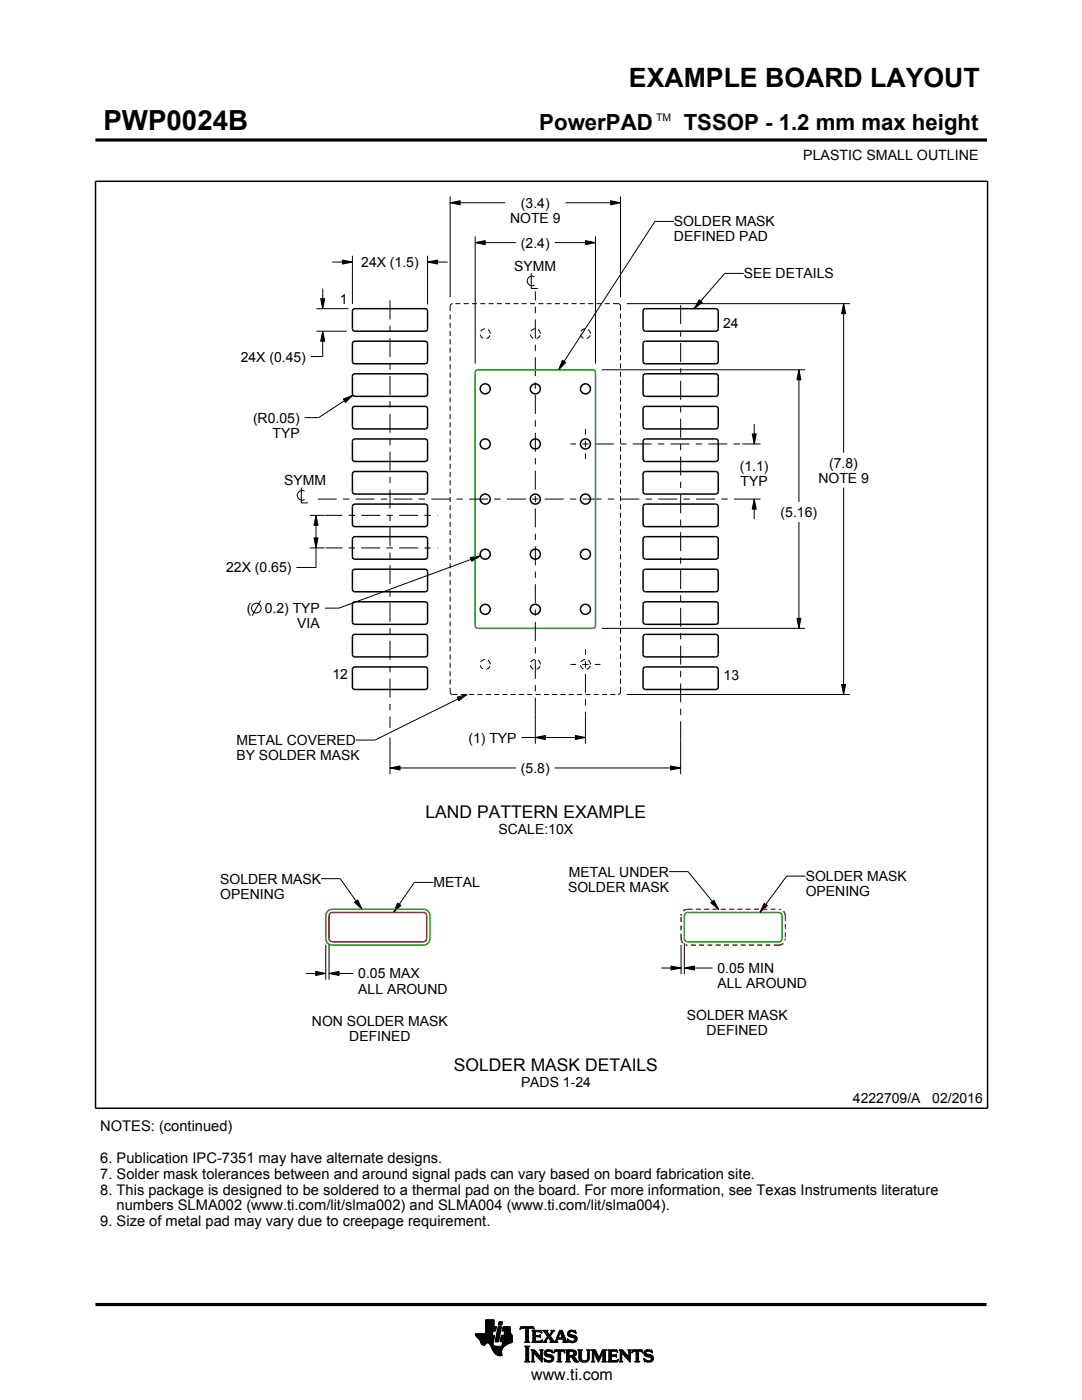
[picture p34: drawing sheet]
<svg xmlns="http://www.w3.org/2000/svg" width="216mm" height="279mm" viewBox="0 0 216 279" stroke-linecap="round" stroke-linejoin="round" font-family="sans-serif">
<defs><g id="words">
<text font-size="5.5" x="20.6" y="26">PWP0024B</text>
<text font-size="5.3" x="125.5" y="17.4">EXAMPLE BOARD LAYOUT</text>
<g font-size="4.4">
<text x="107.6" y="26">PowerPAD</text>
<text x="136.4" y="26">TSSOP - 1.2 mm max height</text>
</g>
<g font-size="3.5">
<text x="84.9" y="163.3">LAND PATTERN EXAMPLE</text>
<text x="90.6" y="213.7">SOLDER MASK DETAILS</text>
</g>
<text font-size="3.2" x="106" y="275.3">www.ti.com</text>
<g font-size="2.9">
<text x="20" y="225.8">NOTES: (continued)</text>
<text x="20" y="232.1">6. Publication IPC-7351 may have alternate designs.</text>
<text x="20" y="235.2">7. Solder mask tolerances between and around signal pads can vary based on board fabrication site.</text>
<text x="20" y="238.4">8. This package is designed to be soldered to a thermal pad on the board. For more information, see Texas Instruments literature</text>
<text x="20" y="244.7">9. Size of metal pad may vary due to creepage requirement.</text>
<text x="23.3" y="241.5">numbers SLMA002 (www.ti.com/lit/slma002) and SLMA004 (www.ti.com/lit/slma004).</text>
</g>
<g font-size="2.8">
<text x="160.3" y="32">PLASTIC SMALL OUTLINE</text>
<text x="103.9" y="41.5">(3.4)</text>
<text x="101.8" y="44.5">NOTE 9</text>
<text x="134.5" y="45.2">SOLDER MASK</text>
<text x="72.1" y="53.3">24X (1.5)</text>
<text x="103.9" y="49.4">(2.4)</text>
<text x="134.5" y="48.2">DEFINED PAD</text>
<text x="102.6" y="54.1">SYMM</text>
<text x="148.4" y="55.6">SEE DETAILS</text>
<text x="67.8" y="60.6">1</text>
<text x="144.3" y="65.4">24</text>
<text x="48" y="72.2">24X (0.45)</text>
<text x="50.5" y="84.3">(R0.05)</text>
<text x="54.4" y="87.3">TYP</text>
<text x="147.6" y="94">(1.1)</text>
<text x="165.5" y="93.3">(7.8)</text>
<text x="56.7" y="96.9">SYMM</text>
<text x="147.8" y="97">TYP</text>
<text x="163.3" y="96.3">NOTE 9</text>
<text x="155.8" y="103.2">(5.16)</text>
<text x="45.1" y="114.3">22X (0.65)</text>
<text x="49.2" y="122.4">(</text>
<text x="52.8" y="122.4">0.2) TYP</text>
<text x="59.3" y="125.4">VIA</text>
<text x="66.4" y="135.6">12</text>
<text x="144.4" y="135.7">13</text>
<text x="47.2" y="148.7">METAL COVERED</text>
<text x="93.5" y="148.2">(1) TYP</text>
<text x="47.2" y="151.7">BY SOLDER MASK</text>
<text x="103.9" y="154.3">(5.8)</text>
<text x="99.5" y="166.5">SCALE:10X</text>
<text x="43.9" y="176.4">SOLDER MASK</text>
<text x="43.9" y="179.4">OPENING</text>
<text x="86.5" y="177.1">METAL</text>
<text x="113.3" y="178">SOLDER MASK</text>
<text x="113.5" y="175">METAL UNDER</text>
<text x="160.8" y="175.8">SOLDER MASK</text>
<text x="160.8" y="178.8">OPENING</text>
<text x="71.5" y="195.3">0.05 MAX</text>
<text x="143.2" y="194.2">0.05 MIN</text>
<text x="143.2" y="197.2">ALL AROUND</text>
<text x="71.5" y="198.3">ALL AROUND</text>
<text x="137" y="203.6">SOLDER MASK</text>
<text x="62.2" y="204.7">NON SOLDER MASK</text>
<text x="69.7" y="207.7">DEFINED</text>
<text x="141" y="206.6">DEFINED</text>
<text x="104" y="216.8">PADS 1-24</text>
<text x="170.2" y="220.2">4222709/A</text>
<text x="186" y="220.2">02/2016</text>
</g>
<text font-size="2.1" x="130.9" y="24.2">TM</text>
</g></defs>
<g fill="#000">
<path d="M68.3 51.9l2 .4-2 .4zM85.3 52.3l2-.4v.8zM89.8 40.5l2-.4v.8zM94.8 48.4l2-.4v.8zM116.8 48l2 .4-2 .4zM121.8 40.1l2 .4-2 .4zM64.4 66.1l.4 2h-.8zM64 59.6h.8l-.4 2zM68.5 79.6l1.9-.7-1.5 1.4zM112.2 71.9l.7 .4-1.4 1.5zM139.5 59.8l.6 .6-1.6 1.2zM159.4 73.8l.4 2h-.8z"/>
<path d="M168.3 60.6l.4 2h-.8zM150.5 99.6l.4 2h-.8zM150.1 86.6h.8l-.4 2zM63.1 102.9l.4 2h-.8zM62.7 107.4h.8l-.4 2zM93.9 111.3l2-.4-1.8 1.1zM91.2 139.1l2-.5-1.6 1.2zM159 123.4h.8l-.4 2zM167.9 136.6h.8l-.4 2zM77.8 153.3l2-.4v.8zM106.8 147.2l2-.4v.8zM114.8 146.8l2 .4-2 .4z"/>
<path d="M133.8 152.9l2 .4-2 .4zM63 193.9l2 .4-2 .4zM65.7 194.3l2-.4v.8zM70.7 180.1l.7-.5 .8 1.9zM79.3 180.2l.7 .5-1.5 1.4zM133.9 192.8l2 .4-2 .4zM136.6 193.2l2-.4v.8zM141.8 180.2l.7-.5 .9 1.8zM152.5 180.3l.6 .4-1.5 1.4z"/>
</g>
<g fill="none" stroke="#000" stroke-width=".2">
<path d="M19.1 27.9h177.7M89.8 39.2v20.2M123.8 39.2v20.2M196.8 27.7v.5M64 59.6h.8l-.4 2zM64.4 57.6v4M66.3 52.3h4M68.3 51.9l2 .4-2 .4zM70.3 51v9.7M85.3 52.3l2-.4v.8zM85.3 51v9.8M85.3 52.3h4"/>
<path d="M89.8 40.5l2-.4v.8zM89.8 40.5h11M94.8 48.4l2-.4v.8zM94.8 47.2v25.4M94.8 48.4h8.1M106 54.5v3.1h1.3M106.7 55.2a.98 .98 0 0 0-1.5 .9 .98 .98 0 0 0 1.5 .8M110.7 48.4h8.1M112.9 40.5h10.9M116.8 48l2 .4-2 .4zM118.8 47.2v25.4M121.8 40.1l2 .4-2 .4z"/>
<path d="M134.5 44.2h-3.8l-19.2 29.6M139.5 59.8l.6 .6-1.6 1.2zM148.4 54.6h-3.8l-6.1 7M63.1 61.6h6.4M63.1 66.1h6.1M64.4 66.1l.4 2h-.8zM64.4 66.1v5.1h-2.3M68.5 79.6l1.9-.7-1.5 1.4zM70.4 78.9l-6.8 4.4h-2.8M112.2 71.9l.7 .4-1.4 1.5zM120.1 73.8h40.6M125.1 60.6h44.5"/>
<path d="M159.4 73.8l.4 2h-.8zM159.4 73.8v26.4M168.3 60.6l.4 2h-.8zM168.3 60.6v29.7M60.1 97.3v3.1h1.4M60.8 98a.98 .98 0 0 0-1.5 .9 .98 .98 0 0 0 1.5 .8M148.1 99.6h3.6M148.1 88.6h3.6M150.1 86.6h.8l-.4 2zM150.5 99.6l.4 2h-.8zM150.5 84.6v4M150.5 99.6v4"/>
<path d="M168.3 97.3v41.3M52 119.9l-1.7 3M61.8 109.4h3M61.8 102.9h2.9M62.7 107.4h.8l-.4 2zM63.1 102.9l.4 2h-.8zM63.1 102.9v10.4h-3.9M93.9 111.3l2-.4-1.8 1.1zM95.9 110.9l-28.3 10.5h-2.8M159.4 104.2v21.2M91.2 139.1l2-.5-1.6 1.2zM93.2 138.6l-18.4 9.1h-3.8"/>
<path d="M120.1 125.4h40.6M125.1 138.6h44.5M159 123.4h.8l-.4 2zM167.9 136.6h.8l-.4 2zM77.8 153.3l2-.4v.8zM77.8 153.3h25.1M77.8 147.2v7.3M104.1 147.2h12.7M106.8 147.2l2-.4v.8zM106.8 142.7v5.7M110.7 153.3h25.1M114.8 146.8l2 .4-2 .4z"/>
<path d="M116.8 142.8v5.6M133.8 152.9l2 .4-2 .4zM135.8 147.7v6.8M64.1 175.4h3.8l4.3 6.1M86.5 176.1h-3.8l-4.2 6M133.5 174h3.8l6.1 7.5M160.8 174.8h-3.8l-5.4 7.3M61 194.3h4M63 193.9l2 .4-2 .4zM65 188.6v6.9M65.7 194.3l2-.4v.8zM65.7 188.6v6.9"/>
<path d="M65.7 194.3h4.8M70.7 180.1l.7-.5 .8 1.9zM79.3 180.2l.7 .5-1.5 1.4zM131.9 193.2h4M133.9 192.8l2 .4-2 .4zM135.9 188.6v5.8M136.6 193.2l2-.4v.8zM136.6 188.2v6.2M136.6 193.2h5.6M141.8 180.2l.7-.5 .9 1.8zM152.5 180.3l.6 .4-1.5 1.4zM94.8 266.2h3.5"/>
<path d="M94.8 266.3h3.5M94.9 266.4h3.3M94.9 266.5h3.8l-.2 1.2M94.9 266.5h3.8M95 266.6h3.7M95 266.7h3.7M95.1 266.8h3.6M95.2 266.9h3.4M95.3 267h3.3M95.4 267.1h3.2M95.5 267.2h3.1M95.6 267.3h3"/>
<path d="M95.7 267.4h2.8M95.7 267.5h2.8M95.7 267.5l.4 .7 .3 .3 .3-.1 .5-.4 .4 .1 .8 1.5M95.8 267.6h2.7M95.8 267.7h2.7M95.9 267.8h2.6M95.9 267.9h2.5M95.9 268h2.5M96 268h1.1M96 268.1h1M96.1 268.2h.8M96.1 268.3h.7"/>
<path d="M96.2 268.4h.6M96.3 268.4h.4M96.9 266.1h1.4M96.9 266h1.4M96.9 265.9h1.4M96.9 265.8h1.5M96.9 265.7h1.5M96.9 264.7l2.2 .1-.2 .9h-.5l-.2 .8M96.9 265.6h2M96.9 265.5h2M96.9 265.4h2M96.9 265.3h2.1"/>
<path d="M96.9 265.2h2.1M96.9 265.1h2.1M96.9 265h2.1M96.9 264.9h2.1M96.9 264.8h2.2M96.9 264.6h1.7M96.9 264.5h1.7M96.9 264.4h1.7M96.9 264.3h1.7M96.9 264.2h1.7M96.9 264.1h1.7M96.9 264h1.7"/>
<path d="M96.9 263.9h1.7M96.9 263.8h1.7M96.9 263.7h1.7M96.9 263.6h1.7M96.9 263.5h1.7M96.9 263.4h1.7M97.5 268h.9M97.6 268.1h.8M97.7 268.2h.7M97.7 268.3h.7M97.8 268.4h.6M97.9 268.5h.6"/>
<path d="M97.9 268.6h.7M98 268.7h1.1M98 268.8h2.6M98 268.8h2.5M98.1 268.9h2.3M98.1 269h2.3M98.1 269.1h2.2M98.2 269.2h2.1M98.2 269.2h2M98.2 269.3h2M98.3 269.4h1.9M98.3 269.5h1.8"/>
<path d="M98.4 269.6h1.7M98.4 269.6l.6 .7 .6 .3 .6-.1-.1-.7M98.4 268v.4l.3 .2 2 .1M98.5 269.7h1.6M98.5 267.7l-.1 .3M98.5 269.8h1.6M98.6 269.9h1.5M98.6 264.8v-1.4h-1.7v2.8h-2.1l.2 .5 .7 .8M98.6 270h1.5M98.7 270h1.4M98.8 270.1h1.3M98.8 267.7h.7"/>
<path d="M98.8 267.6h.7M98.8 267.5h.7M98.9 270.2h1.2M98.9 267.4h.7M98.9 267.3h.7M98.9 267.2h.7M98.9 267.1h.7M98.9 267h.7M98.9 270.3h1.3M99 266.9h.6M99 266.9h.7M99 266.8h.7"/>
<path d="M99 266.7h.7M99 266.6h.7M99 266.5h.7M99.1 270.4h1.1M99.1 266.4h.7M99.1 266.3h.7M99.1 266.2h.7M99.1 266.1h.7M99.1 266h.7M99.2 265.9h.7M99.2 265.8h.7M99.2 270.4h1"/>
<path d="M99.2 265.7h.7M99.2 265.6h.7M99.2 265.5h.7M99.3 265.4h.6M99.3 265.4h.7M99.3 265.3h.7M99.3 265.2h.7M99.3 265.1h.7M99.3 265h.7M99.4 270.5h.8M99.4 264.9h.7M99.4 264.8h.7"/>
<path d="M99.4 264.8h.7l-.6 3h-.7zM99.5 264.4h.6M99.5 264.3h.7M99.5 264.2h.7M99.5 264.1h.7M99.5 264h.7M99.5 263.9h.7M99.6 263.8h.7M99.6 263.8h.7l-.2 .7h-.7zM99.8 270.6h.1M99.8 267.7h2.4M99.8 267.6h2.4"/>
<path d="M99.8 267.5h2.4M99.9 267.4h2.3M99.9 267.3h2.3M99.9 267.2h2.3M99.9 267.1h2.3M99.9 267h2.3M99.9 266.9h2.3M100 266.9h2.2M100 266.8h2.2M100 266.7h2.2M100 266.6h2.2M100 266.5h2.2"/>
<path d="M100.1 268.6h.7M100.2 268.5h.7M100.2 268.4h.8M100.2 268.4h.9M100.2 268.3h1M100.2 268.2h1.2M100.2 265.6h1.6M100.2 268.1h1.4M100.2 265.5h1.6M100.2 268h1.6M100.3 265.4h1.5M100.3 268h1.7"/>
<path d="M100.3 267.9h1.9M100.3 265.3h1.5M100.3 267.8h1.9M100.3 265.2h1.5M100.3 265.1h1.5M100.3 265h1.5M100.4 264.9h1.4M100.4 264.8h1.4M100.6 266.5l.1-.8h-.5l.2-.9h1.4l.1 1.1 .3 .6v1.4l-1.3 .6M100.6 266.4h1.5M100.6 266.3h1.4M100.6 266.2h1.4"/>
<path d="M100.6 266.1h1.3M100.7 266h1.2M100.7 265.9h1.2M100.7 265.8h1.1M100.7 265.7h1.1M100.9 268.5l-.6 .6-.2 .7M102.2 266.5h-2.2l-.2 1.1 .1 .2h.4l-.2 .9M103.7 265.3h.1M103.8 265.2h.2M103.8 265h2.8M103.8 264.9h2.7M103.9 264.8h2.6"/>
<path d="M104.7 267.8h1M104.7 271.8h1.1M104.7 268.7h1M104.8 267.7h.7M104.8 271.7h.8M104.9 265.2h.6M104.9 268.9h.6M104.9 267.6h.6M104.9 267.5v-2.3l-.7-.1-.4 .3 .1-.6h2.6l.1 .6-.4-.3-.7 .1v2.3M104.9 267.5l-.2 .3M104.9 267.5h.6M104.9 267.4h.6"/>
<path d="M104.9 267.3h.6M104.9 267.2h.6M104.9 267.1h.6M104.9 267h.6M104.9 266.8h.6M104.9 266.7h.6M104.9 266.6h.6M104.9 266.5h.6M104.9 266.4h.6M104.9 266.3h.6M104.9 266.2h.6M104.9 266.1h.6"/>
<path d="M104.9 265.9h.6M104.9 265.8h.6M104.9 265.7h.6M104.9 265.6h.6M104.9 265.5h.6M104.9 265.4h.6M104.9 265.3h.6M104.9 271.5h.6M104.9 269h.6M104.9 271.4h.6M104.9 271.4v-2.4l-.2-.4h1.1l-.3 .4v2.4M104.9 271.4l-.2 .4h1.1l-.3-.4"/>
<path d="M104.9 271.3h.6M104.9 271.2h.6M104.9 271.1h.6M104.9 271h.6M104.9 270.9h.6M104.9 270.8h.6M104.9 270.6h.6M104.9 270.5h.6M104.9 270.4h.6M104.9 270.3h.6M104.9 270.2h.6M104.9 270.1h.6"/>
<path d="M104.9 270h.6M104.9 269.9h.6M104.9 269.8h.6M104.9 269.6h.6M104.9 269.5h.6M104.9 269.4h.6M104.9 269.3h.6M104.9 269.2h.6M104.9 269.1h.6M105.5 267.5l.2 .3M105.7 267.8h-1M105.9 271.8h.8"/>
<path d="M105.9 269.4h.8M106.1 269.5h.7M106.1 267.8h2M106.1 271.7h.5M106.2 269.6h.7M106.2 271.5h.3M106.2 265.6h1.8M106.2 269.8h.8M106.2 271.4h.3M106.2 269.8l-.3-.4h.8l1.2 1.4M106.2 271.4l-.3 .4h.8l-.2-.4M106.2 271.3h.3"/>
<path d="M106.2 271.2h.3M106.2 271.1h.3M106.2 271h.3M106.2 270.9h.3M106.2 270.8h.3M106.2 270.6h.3M106.2 270.5h.3M106.2 270.4h.3M106.2 270.3h.3M106.2 270.2h.3M106.2 270.1h.3M106.2 270h1"/>
<path d="M106.2 269.9h.9M106.2 269.8v1.6M106.3 267.7h1.8M106.3 265.7h1.8M106.3 267.6h.6M106.3 265.8h.6M106.3 267.5l-.2 .3M106.3 267.5h.5M106.3 267.4h.5M106.3 267.3h.5M106.3 267.2h.5M106.3 267.1h.5"/>
<path d="M106.3 267h.5M106.3 266.8h.5M106.3 266.7h1.6M106.3 266.6h1.6M106.3 266.5h.5M106.3 266.4h.5M106.3 266.3h.5M106.3 266.2h.5M106.3 266.1h.5M106.3 265.9h.5M106.4 265.2h.2M106.5 270h.1"/>
<path d="M106.5 270v1.4M106.5 265.3h.1M106.6 270.1h.7M106.7 270.2h.7M106.8 270.3h.7M106.8 265.9l.1-.1h.7l.6 .2-.2-.5h-1.9l.2 .3v1.7M106.8 265.9v.6h.8l.3-.2v.7l-.3-.2h-.8l.1 .8h.9l.5-.2M106.9 270.4h.7M107 270.5h.7M107.1 270.6h.7M107.2 270.8h1M107.3 270.9h.9"/>
<path d="M107.4 271h.8M107.5 271.1h.7M107.6 271.2h.6M107.6 266.5h.3M107.7 271.3h.5M107.7 269.4h.7M107.7 266.8h.2M107.7 267.6h.5M107.8 266.4h.1M107.8 271.4h.4M107.8 267h.1M107.8 265.8h.3"/>
<path d="M107.8 269.5h.5M107.9 271.5h.3M107.9 269.6h.3M107.9 269.8h.3M107.9 270.6h.3M107.9 270.5h.3M107.9 270.4h.3M107.9 270.3h.3M107.9 270.2h.3M107.9 270.1h.3M107.9 270h.3M107.9 269.9h.3"/>
<path d="M107.9 269.8v1M108 271.7h.2M108 265.9h.1M108 267.5h.2M108.1 271.8h.1M108.1 266.1h.1M108.2 267.4h.1M108.2 269.8l.2-.4h-.7l.2 .4M108.2 269.8v2.1l-1.7-1.9M108.2 267.8h.9M108.3 267.4l-.2 .5-2-.1M108.3 265.6h1"/>
<path d="M108.5 267.7h.5M108.5 271.1l.2 .7 .2-.1 .6 .2 .7-.2 .3-.6M108.5 271.1h.1M108.5 265.7h.7M108.5 271.2h.2M108.6 271.3h.2M108.6 270.1l.2 .5 1.1 .3 .1 .3-.1 .3h-.5l-.9-.4M108.6 270.1h.4M108.6 270h.4M108.6 270.2h.6M108.6 267.6h.4M108.6 271.4h.4"/>
<path d="M108.6 269.9h.4M108.6 270.3h1M108.6 265.8h.7M108.6 271.5h.8M108.6 269.8h.5M108.7 271.7h1.5M108.7 270.4h1.3M108.7 267.5h.3M108.7 271.8h.1M108.7 265.9h.6M108.7 269.6h1.5M108.8 267.4h.3"/>
<path d="M108.8 270.5h1.5M108.8 266.1h.6M108.8 269.5h1.4M108.8 267.3h.4M108.9 266.2h.6M108.9 267.2h.4M108.9 266.3h.6M108.9 270.6h1.5M109 267.1h.3M109 270l.2 .2 1.1 .3 .2 .6M109 270l.1-.3h.4l.8 .3-.1-.6-.2 .1-.6-.1-.6 .2-.2 .5M109 266.4h1"/>
<path d="M109.1 271.8h.9M109.1 269.4h.7M109.1 267h.9M109.1 266.5h.8M109.1 267.8h-.9M109.2 266.8h.8M109.2 266.6h.6M109.2 266.7h.7M109.2 266.7l-.6 1-.4 .1M109.3 270.8h1.1M109.5 267.1h.6M109.6 267.2h.6"/>
<path d="M109.7 271.5h.7M109.7 267.3h.6M109.7 267.8l.2-.1-.5-.8-.4 .8 .1 .1M109.7 267.8h1.6M109.7 266.3h.4M109.7 267.4h.6M109.8 270.9h.7M109.8 266.2h.3M109.8 266.6l.9 1.2 1-2.3h.5l.8 2.1 .3 .2M109.8 267.5h.6M109.9 266.1h.3M109.9 269.8h.4"/>
<path d="M109.9 267.6h.6M109.9 267.7h.7M109.9 271.4h.5M109.9 265.9h.4M110 271h.5M110 265.6h.7M110 265.9l.1-.2-.2-.2h.8l-.9 1.1M110 265.9l-.4 .5-.4-.6 .2-.3h-1.1l.9 1.2M110 271.3h.5M110 265.8h.4M110 271.1h.5M110 271.2h.5"/>
<path d="M110.1 269.4h.1M110.1 265.7h.4M110.1 269.9h.2M110.2 270h.1M110.5 270h.1M110.5 269.9h.2M110.5 269.8h.3M110.6 269.6h2.1M110.6 269.5h2M110.6 269.4h2M110.7 267.7h.5M110.8 267.6h.4"/>
<path d="M110.9 267.5h.3M110.9 267.4h.3M111 267.3h.3M111 267.2h1.8M111 267.1h1.8M111.1 267h.3M111.1 271.8h1M111.1 266.8h.4M111.2 266.7h.3M111.2 267.5v.3h.1M111.2 267.5l.1-.2h1l.1 .2M111.2 266.6h.3"/>
<path d="M111.3 266.5h.3M111.3 271.7h.6M111.3 266.4h.3M111.3 271.5h.6M111.3 267.8h-1.6M111.3 269.8h.6M111.4 266.3h.3M111.4 271.4h.5M111.4 270.1h.5M111.4 270h.5M111.4 269.9h.5M111.4 270.5h.5"/>
<path d="M111.4 270.4h.5M111.4 270.3h.5M111.4 270.2h.5M111.4 271.1h.5M111.4 271h.5M111.4 270.9h.5M111.4 270.8h.5M111.4 270.6h.5M111.4 271.4l-.1-1.7h-.4l-.4 .4 .2-.7h1.9l.1 .7-.4-.4h-.4v1.7M111.4 271.4l-.3 .4h1l-.2-.4M111.4 271.3h.5M111.4 271.2h.5"/>
<path d="M111.4 266.2h.3M111.4 266.1h.4M111.5 265.9h.9M111.5 265.8h.8M111.6 265.7h.7M111.6 265.6h.6M111.8 265.9l.4 1.1h-.8zM111.9 266.1h.5M111.9 266.2h.5M111.9 266.3h.6M112 266.4h.5M112 266.5h.6"/>
<path d="M112.1 266.6h.5M112.1 266.7h.6M112.1 266.8h.6M112.2 267h.5M112.2 267.8h1.1M112.3 267.3h.6M112.3 267.4h.6M112.4 267.5h.6M112.4 267.5v.3h-.2M112.4 269.8h.3M112.4 267.6h.6M112.4 267.7h.7"/>
<path d="M112.6 269.9h.1M112.6 270h.2M112.8 271.8h1M112.8 269.4h1.6M113 269.5h1.7M113 271.7h.7M113 269.6h1.9M113 271.5h.6M113 269.8h.6M113 271.4h.6M113 271.4l-.2 .4h1l-.2-.4M113 271.3h.6"/>
<path d="M113 271.2h.6M113 271.1h.6M113 271h.6M113 270.9h.6M113 270.8h1.5M113 270.6h1.6M113 270.5h1.8M113 270.4h.6M113 270.3h.6M113 270.2h.6M113 270.1h.6M113 270h.6"/>
<path d="M113 269.9h.6M113 269.8v1.6M113 269.8l-.2-.4h1.5l.6 .2 .1 .5M113.2 267.3h.2M113.2 267.4h.3M113.2 266.2l.3 .5 1 .3 .2 .3M113.2 266.2h.5M113.2 266.3h.6M113.2 266.1h.5M113.3 267.5h.3M113.3 267.8h-1.1M113.3 266.4h.9"/>
<path d="M113.3 265.9h.4M113.3 267.6h.6M113.3 266.5h1.3M113.3 267.7h1.6M113.3 265.8h.5M113.3 267.8h.2M113.4 266.6h1.5M113.4 265.7h1.5M113.5 266.7h1.5M113.5 265.6h1.4M113.6 269.9l.1-.2h.5l.3 .4M113.6 269.9v.6"/>
<path d="M113.7 267.8h1.1M113.8 266.8h1.3M113.8 265.5h.6M114 268h.4M114.1 270.9h.6M114.2 271h.6M114.2 271.1h.7M114.3 271.2h.6M114.3 267h.8M114.3 269.8h.7M114.3 270.4h.6M114.4 271.3h.6"/>
<path d="M114.4 271.3l.4 .5h.7M114.4 271.3l-.3-.4-.5-.1v.6M114.4 270.7l1.1 1.1M114.4 270.7h.1M114.4 271.4h.7M114.4 269.9h.6M114.4 270.3h.6M114.5 267.6h.5M114.5 270.2h.5M114.5 270h.5M114.5 265.8h.4M114.5 270.1h.5"/>
<path d="M114.5 270.1l-.2 .3-.3 .1M114.5 271.5h.7M114.6 271.7h.7M114.6 267.1h.6M114.6 267.5h.5M114.7 267.2h.5M114.7 267.4h.5M114.7 265.9h.3M114.7 267.3h.5M114.7 271.8h.8M114.8 266.1h.2M114.9 266.2h.1"/>
<path d="M114.9 266.2l-.7-.4h-.4l-.1 .2 .1 .3 1.1 .4 .3 .5M114.9 266.2l-.1-.7-.2 .1-.5-.1-.6 .2-.3 .5M115 270.1l-.1 .4-.5 .2M115.2 267.2l-.3 .6-.7 .2-.6-.2-.2 .1-.2-.7 .9 .5 .4-.1 .2-.3M115.3 269.4h.9M115.4 269.5h.7M115.5 269.6h.5M115.5 269.8h.5M115.5 269.8v1.4l.4 .5 .6 .2 .6-.1 .4-.3 .1-.5M115.5 271h.5M115.5 270.9h.5M115.5 270.8h.5"/>
<path d="M115.5 270.6h.5M115.5 270.5h.5M115.5 270.4h.5M115.5 270.3h.5M115.5 270.2h.5M115.5 270.1h.5M115.5 270h.5M115.5 269.9h.5M115.5 271.1h.5M115.5 271.2h.5M115.5 271.3h.6M115.6 271.4h.6"/>
<path d="M115.7 271.5h.8M115.8 271.7h1.5M116 271l.2 .4 .5 .2 .4-.2 .2-.4M116 269.8l.2-.4h-.9l.2 .4M116 269.8v1.2M116 271.8h1.1M116.8 271.5h.6M117 269.4h.8M117.1 271.4h.4M117.2 269.5h.5M117.2 271.3h.4M117.2 269.6h.4"/>
<path d="M117.2 271.2h.4M117.2 271.1h.4M117.3 269.8h.3M117.3 271h.3M117.3 270.9h.3M117.3 270.8h.3M117.3 270.6h.3M117.3 270.5h.3M117.3 270.4h.3M117.3 270.3h.3M117.3 270.2h.3M117.3 270.1h.3"/>
<path d="M117.3 270h.3M117.3 269.9h.3M117.6 269.8l.2-.4h-.8l.2 .3 .1 1.3M117.6 269.8v1.2M118 271.8h.7M118 269.4h.8M118.1 269.5h.8M118.1 271.7h.5M118.2 269.6h.7M118.2 271.5h.3M118.2 269.8h.8M118.2 271.4h.3"/>
<path d="M118.2 271.4l-.2 .4h.7l-.2-.4M118.2 271.3h.3M118.2 271.2h.3M118.2 271.1h.3M118.2 271h.3M118.2 270.9h.3M118.2 270.8h.3M118.2 270.6h.3M118.2 270.5h.3M118.2 270.4h.3M118.2 270.3h.3M118.2 270.2h.3"/>
<path d="M118.2 270.1h.3M118.2 270h.9M118.2 269.9h.8M118.2 269.8v1.6M118.6 270.1h.5M118.6 270.2h.6M118.7 270.3h.5M118.7 270.4h.6M118.8 270.5h.5M118.8 270.6h.6M118.9 270.8h.5M118.9 270.9h.6"/>
<path d="M119 271h.8M119 271.1h.8M119.1 271.2h.6M119.1 271.3h.6M119.2 271.4h.4M119.2 271.5h.4M119.3 271.7h.2M119.3 271.8h.2M119.6 270.9h.3M119.6 270.8h.3M119.7 270.6h.3M119.7 270.5h.3"/>
<path d="M119.8 270.4h.3M119.8 270.3h.3M119.9 270.2h.3M119.9 270.1h.3M120 270h.8M120 269.9h.8M120 269.8h.8M120.1 271.8h1M120.1 269.6h.7M120.1 269.5h.8M120.2 269.4h.9M120.2 271.7h.7"/>
<path d="M120.3 271.5h.5M120.3 271.4h.5M120.3 271.4l-.2 .4h1l-.3-.4M120.3 271.4v-1.5l-.9 2-.9-2v1.5M120.3 271.3h.5M120.3 271.2h.5M120.3 271.1h.5M120.3 271h.5M120.3 270.9h.5M120.3 270.8h.5M120.3 270.6h.5M120.3 270.5h.5"/>
<path d="M120.3 270.4h.5M120.3 270.3h.5M120.3 270.2h.5M120.3 270.1h.5M120.8 269.8l.3-.4h-.9l-.7 1.6-.7-1.6h-.8l.2 .4M120.8 269.8v1.6M121.2 271.8h2M121.2 269.4h1.9M121.4 269.5h1.8M121.4 271.7h1.9M121.5 269.6h1.7M121.5 271.5h1.8"/>
<path d="M121.5 269.8h.5M121.5 271.4h.5M121.5 269.9h.5M121.5 269.8v1.6M121.5 269.8l-.3-.4h1.9l.2 .6M121.5 270.3h.5M121.5 270.2h.5M121.5 270.1h.5M121.5 270h.5M121.5 270.9h.5M121.5 270.8h.5M121.5 270.6h1.5"/>
<path d="M121.5 270.5h1.5M121.5 270.4h1.5M121.5 271.3h.5M121.5 271.2h.5M121.5 271.1h.5M121.5 271h.5M122.6 270.4l.4-.2v.7l-.2-.2h-.8v.8h.2M122.9 270.8h.1M122.9 270.3h.1M123 269.8h.3M123.1 271.4h.3M123.2 269.9h.1"/>
<path d="M123.3 270h.1M123.3 270l-.4-.3h-.8l-.1 .7M123.3 271.3h.1M123.4 271.2h.1M123.4 271.2l-.3 .3h-.4M123.4 271.2l-.2 .6h-2l.3-.4M123.5 271.8h.8M123.5 269.4h.7M123.6 269.5h.7M123.7 271.7h.5M123.7 269.6h.7M123.7 271.5h.4"/>
<path d="M123.7 269.8h.8M123.7 271.4h.4M123.7 271.4l-.2 .4h.8l-.2-.4M123.7 271.3h.4M123.7 271.2h.4M123.7 271.1h.4M123.7 271h.4M123.7 270.9h.4M123.7 270.8h.4M123.7 270.6h.4M123.7 270.5h.4M123.7 270.4h.4"/>
<path d="M123.7 270.3h.4M123.7 270.2h.4M123.7 270.1h.4M123.7 270h1M123.7 269.9h.9M123.7 269.8v1.6M124.1 270v1.4M124.1 270h.1M124.2 270.1h.6M124.2 270.2h.7M124.3 270.3h.7M124.4 270.4h.7"/>
<path d="M124.5 270.5h.7M124.6 270.6h.7M124.7 270.8h1.1M124.8 270.9h1M124.9 271h.9M125 271.1h.8M125.1 271.2h.7M125.2 271.3h.6M125.2 269.4h.8M125.3 271.4h.5M125.4 269.5h.5M125.4 271.5h.4"/>
<path d="M125.4 269.6h.4M125.5 269.8h.3M125.5 269.8l-.1 1-1.2-1.4h-.7l.2 .4M125.5 269.9h.3M125.5 270.2h.3M125.5 270.1h.3M125.5 270h.3M125.5 270.4h.3M125.5 270.3h.3M125.5 270.6h.3M125.5 270.5h.3M125.5 271.7h.3"/>
<path d="M125.6 271.8h.2M125.8 269.8l.2-.4h-.8l.3 .4M125.8 269.8v2.1l-1.7-1.9M126 270h.1M126.1 269.9h.1M126.1 269.8h.3M126.1 269.6h2.1M126.2 269.5h2M126.2 269.4h2M126.6 271.8h1.1M126.9 271.7h.6M126.9 271.5h.5"/>
<path d="M126.9 269.8h.5M126.9 271.4h.5M126.9 270.1h.5M126.9 270h.5M126.9 269.9h.5M126.9 270.5h.5M126.9 270.4h.5M126.9 270.3h.5M126.9 270.2h.5M126.9 271.1h.5M126.9 271h.5M126.9 270.9h.5"/>
<path d="M126.9 270.8h.5M126.9 270.6h.5M126.9 271.4v-1.7h-.5l-.3 .4 .1-.7h1.9l.2 .7-.4-.4h-.5v1.7M126.9 271.4l-.3 .4h1.1l-.3-.4M126.9 271.3h.5M126.9 271.2h.5M128 269.8h.3M128.1 269.9h.2M128.2 270h.1M128.4 271.1l.2 .7 .2-.1 .6 .2 .7-.2 .3-.6M128.4 271.1h.1M128.4 271.2h.2"/>
<path d="M128.5 271.3h.2M128.5 270.1l.1 .4 .5 .3M128.5 270.1h.4M128.5 270h.4M128.5 270.2h.6M128.5 271.4h.4M128.5 269.9h.4M128.5 270.3h1M128.5 271.5h.8M128.5 269.8h.5M128.6 271.7h1.5M128.6 270.4h1.3"/>
<path d="M128.6 271.8h.1M128.6 269.6h1.5M128.7 270.5h1.5M128.7 269.5h1.4M128.8 270.6h1.5M128.9 270l.1-.3h.4l.8 .3-.1-.6-.2 .1-.6-.1-.6 .2-.2 .5M128.9 270l.2 .2 1.1 .3 .2 .6M128.9 271.8h1M129 269.4h.7M129.1 270.8l.7 .2 .1 .4-.7 .1-.8-.4M129.2 270.8h1.1M129.6 271.5h.7"/>
<path d="M129.6 270.9h.8M129.8 269.8h.4M129.8 271.4h.5M129.9 271h.5M129.9 271.3h.5M129.9 271.1h.5M129.9 271.2h.5M129.9 269.4h.2M130 269.9h.2M130.1 270h.1"/>
<circle cx="51.1" cy="121.4" r=".98"/>
</g>
<g fill="none" stroke="#000" stroke-width=".3">
<path d="M19.1 36.2h178v185h-178zM70.4 61.8l.4-.2h14l.4 .2 .1 .3v3.5l-.1 .3-.4 .2h-14l-.4-.2-.1-.3zM70.6 68.2h14.5l.2 .4-.1 3.8-.4 .2-14.2-.1-.3-.4v-3.5zM70.6 74.7h14.5l.2 .4-.1 3.8-.4 .2-14.2-.1-.3-.4v-3.5zM128.4 68.3l.4-.2h14l.3 .1 .2 .4v3.5l-.2 .4-.3 .1h-14l-.2-.1-.3-.4zM128.4 61.8l.4-.2h14l.4 .2 .1 .3v3.5l-.1 .3-.4 .2h-14l-.4-.2-.1-.3zM128.6 74.7h14.5l.2 .4-.1 3.8-.4 .2-14.2-.1-.3-.4v-3.5zM70.4 94.3l.4-.2h14l.4 .2 .1 .3v3.5l-.1 .3-.4 .2h-14l-.4-.2-.1-.3zM70.4 81.3l.4-.2h14l.4 .2 .1 .3v3.5l-.2 .4-.3 .1h-14l-.4-.2-.1-.3zM70.6 87.7h14.5l.2 .4-.1 3.8-.4 .2-14.2-.1-.3-.4v-3.5zM128.4 94.3l.4-.2h14l.4 .2 .1 .3v3.5l-.1 .3-.4 .2h-14l-.4-.2-.1-.3zM128.4 81.3l.4-.2h14l.4 .2 .1 .3v3.5l-.2 .4-.3 .1h-14l-.2-.1-.3-.4z"/>
<path d="M128.6 87.7h14.5l.2 .4-.1 3.8-.4 .2-14.2-.1-.3-.4v-3.5zM70.6 113.7h14.5l.2 .4-.1 3.8-.4 .2-14.2-.1-.3-.4v-3.5zM70.6 107.2h14.5l.2 .4-.1 3.8-.4 .2-14.2-.1-.3-.4v-3.5zM70.6 100.7h14.5l.2 .4-.1 3.8-.4 .2-14.2-.1-.3-.4v-3.5zM128.4 113.8l.4-.2h14l.3 .1 .2 .4v3.5l-.2 .4-.3 .1h-14l-.2-.1-.3-.4zM128.4 107.3l.4-.2h14l.3 .1 .2 .4v3.5l-.1 .3-.4 .2h-14l-.2-.1-.3-.4zM128.6 100.7h14.5l.2 .4-.1 3.8-.4 .2-14.2-.1-.3-.4v-3.5zM70.4 133.3l.4-.2h14l.3 .1 .2 .4v3.5l-.1 .3-.4 .2h-14l-.4-.2-.1-.3zM70.6 126.7h14.5l.2 .4-.1 3.8-.4 .2-14.2-.1-.3-.4v-3.5zM70.6 120.2h14.5l.2 .4-.1 3.8-.4 .2-14.2-.1-.3-.4v-3.5zM128.4 133.3l.4-.2h14l.3 .1 .2 .4v3.5l-.1 .3-.4 .2h-14l-.2-.1-.3-.4zM128.4 126.8l.4-.2h14l.3 .1 .2 .4v3.5l-.1 .3-.4 .2h-14l-.2-.1-.3-.4z"/>
<path d="M128.4 120.3l.4-.2h14l.3 .1 .2 .4v3.5l-.2 .4-.3 .1h-14l-.2-.1-.3-.4z"/>
<circle cx="96.8" cy="77.6" r="1"/>
<circle cx="106.8" cy="77.6" r="1"/>
<circle cx="116.8" cy="77.6" r="1"/>
<circle cx="96.8" cy="88.6" r="1"/>
<circle cx="96.8" cy="99.6" r="1"/>
<circle cx="106.8" cy="88.6" r="1"/>
<circle cx="106.8" cy="99.6" r="1"/>
<circle cx="116.8" cy="88.6" r="1"/>
<circle cx="116.8" cy="99.6" r="1"/>
<circle cx="96.8" cy="110.6" r="1"/>
<circle cx="106.8" cy="110.6" r="1"/>
<circle cx="116.8" cy="110.6" r="1"/>
<circle cx="96.8" cy="121.6" r="1"/>
<circle cx="106.8" cy="121.6" r="1"/>
<circle cx="116.8" cy="121.6" r="1"/>
</g>
<path d="M19 27.9h177.8M19 260.3h177.8" fill="none" stroke="#000" stroke-width=".63" stroke-linecap="butt"/>
<g fill="none" stroke="#000" stroke-width=".2" stroke-dasharray="1 .7" stroke-linecap="butt">
<path d="M89.8 61.1v77M90.3 60.6l-.4 .2-.1 .3M97.8 66.6a1 1 0 0 0-1.4-.9 1 1 0 0 0-.3 1.6 1 1 0 0 0 1.6-.3l.1-.4M107.8 66.6a1 1 0 0 0-1.4-.9 1 1 0 0 0-.3 1.6 1 1 0 0 0 1.6-.3l.1-.4M117.8 66.6a1 1 0 0 0-1.4-.9 1 1 0 0 0-.3 1.6 1 1 0 0 0 1.6-.3l.1-.4M123.3 60.6h-33M123.8 61.1l-.1-.3-.4-.2M89.8 138.1l.3 .4 .2 .1M90.3 138.6h33M97.8 132.6a1 1 0 0 0-1.4-.9 1 1 0 0 0-.3 1.6 1 1 0 0 0 1.6-.3l.1-.4M107.8 132.6a1 1 0 0 0-1.4-.9 1 1 0 0 0-.3 1.6 1 1 0 0 0 1.6-.3l.1-.4M117.8 132.6a1 1 0 0 0-1.4-.9 1 1 0 0 0-.3 1.6 1 1 0 0 0 1.6-.3l.1-.4"/>
<path d="M123.3 138.6l.4-.2 .1-.3M123.8 138.1v-77"/>
</g>
<g fill="none" stroke="#000" stroke-width=".2" stroke-dasharray="1.3 1.3 3.8 1.3" stroke-dashoffset=".6" stroke-linecap="butt">
<path d="M106.8 99.6v43M106.8 99.6v-41.5M106.8 99.6h-44.4M106.8 99.6h41.3M116.8 88.6v3M116.8 88.6v-3M116.8 88.6h-3M116.8 88.6h31.2M85.3 109.4h-20.3M85.3 109.4h2M85.3 102.9h-20.5M85.3 102.9h2"/>
<path d="M116.8 132.6h-3M116.8 132.6h3M116.8 132.6v10.2M116.8 132.6v-3"/>
</g>
<path d="M77.8 59.9v85.3M135.8 147.7v-87.6" fill="none" stroke="#000" stroke-width=".2" stroke-dasharray="1.3 1.3 3.8 1.3" stroke-dashoffset="2.5" stroke-linecap="butt"/>
<path d="M95.1 73.9l23.2-.1 .4 .2 .1 50.9-.2 .4-23.3 .1-.4-.2-.1-50.9zM65.5 181.7l.8-.2h18.2a1.3 1.3 0 0 1 1.3 1.3v4.5a1.3 1.3 0 0 1-1.3 1.3h-18.2a1.3 1.3 0 0 1-1.3-1.3v-4.5l.1-.4zM136.7 182.3l.5-.2h18.2a.65 .65 0 0 1 .7 .7v4.5a.65 .65 0 0 1-.7 .7h-18.2a.65 .65 0 0 1-.6-.7v-4.5z" fill="none" stroke="#00a600" stroke-width=".3"/>
<path d="M65.8 182.3l.5-.2h18.2a.65 .65 0 0 1 .7 .7v4.5a.65 .65 0 0 1-.7 .7h-18.2a.65 .65 0 0 1-.6-.7v-4.5z" fill="none" stroke="#f00" stroke-width=".3"/>
<path d="M135.9 187.3v-4.5M135.9 187.3a1.3 1.3 0 0 0 1.3 1.3M137.2 181.5h18.2M137.2 181.5a1.3 1.3 0 0 0-1.3 1.3M155.4 188.6h-18.2M155.4 188.6a1.3 1.3 0 0 0 1.3-1.3M156.7 182.8v4.5M156.7 182.8a1.3 1.3 0 0 0-1.3-1.3" fill="none" stroke="#f00" stroke-width=".3" stroke-dasharray="1 .7" stroke-linecap="butt"/>
<use href="#words"/>
</svg>
